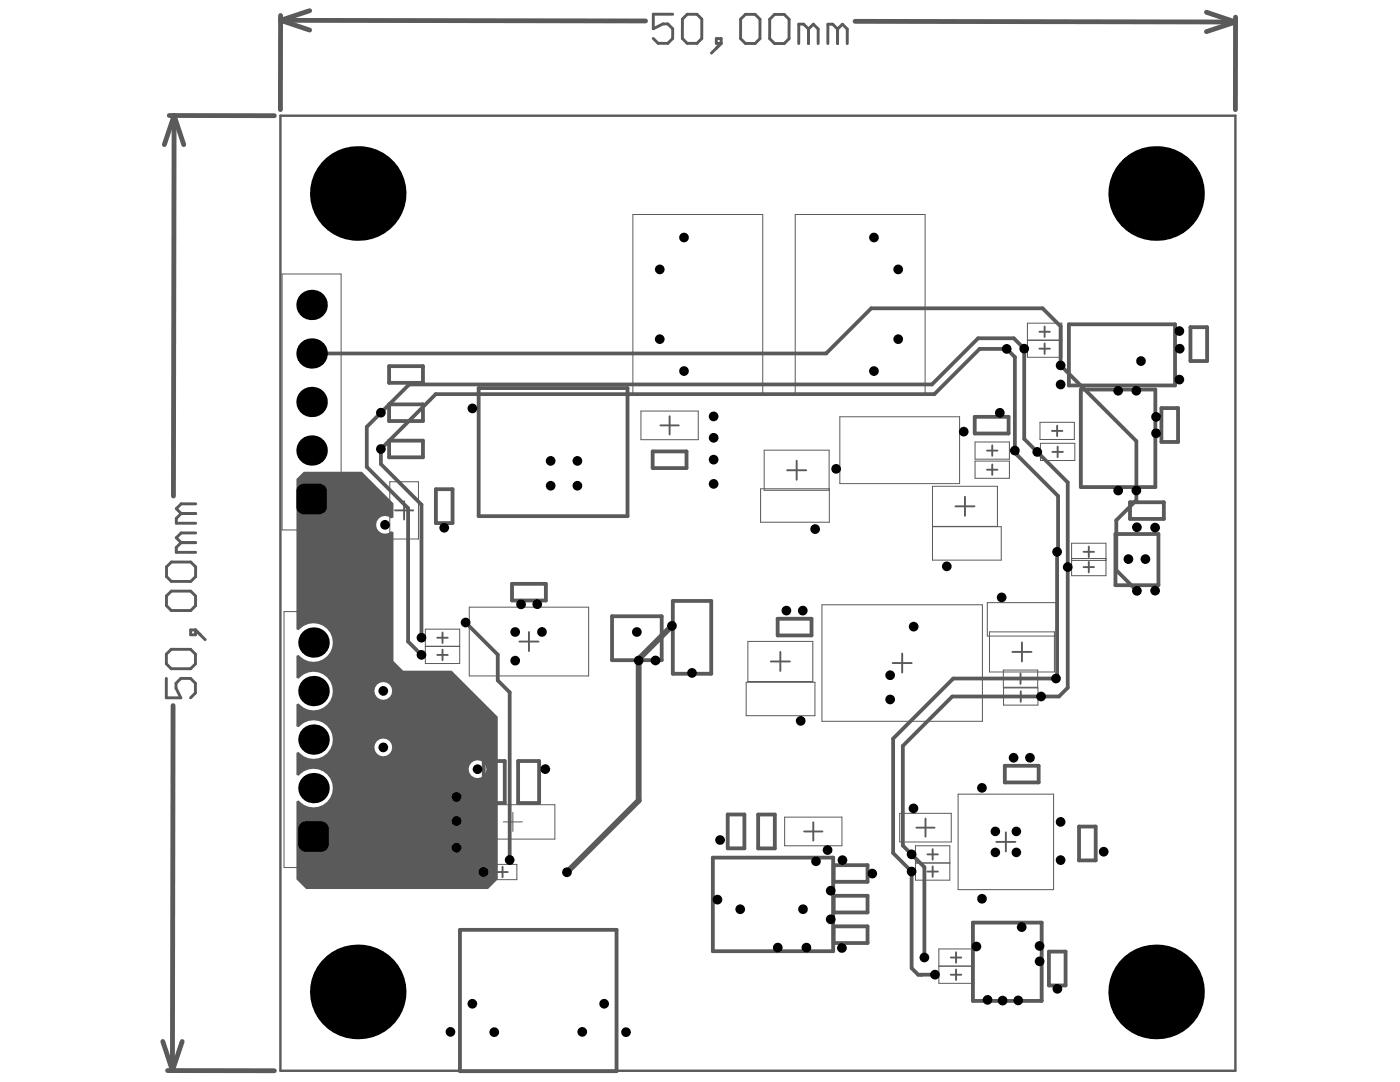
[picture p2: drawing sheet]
<svg xmlns="http://www.w3.org/2000/svg" width="279mm" height="216mm" viewBox="0 0 279 216" stroke-linecap="round" stroke-linejoin="round" font-family="sans-serif">
<g fill="none" stroke="#5a5a5a" stroke-width=".2">
<path d="M56.3 54.7h11.8v51h-11.8zM126.3 42.8h25.9v35.8h-25.9zM158.7 42.8h25.9v35.8h-25.9zM205 64.5h6.9v6.8h-6.9zM205 67.9h6.9M77.8 96.1h5.7v11.5h-5.7zM127.9 82h11.5v5.7h-11.5zM165.5 97.5h-13.7v6.7h13.7v-14.4h-13v8h13M167.6 83.2h23.9v13.3h-23.9zM186.1 97h13v8h-13zM194.6 88.2h6.9v3.4h-6.9zM194.6 92h6.9v3.4h-6.9z"/>
<path d="M207.5 84.3h6.9v3.4h-6.9zM207.6 88.5h6.9v3.4h-6.9zM186.1 105.1h13.7v6.7h-13.7zM213.9 108.4h6.8v6.5h-6.8zM213.9 111.8h6.8M213.9 111.4h6.8M56.7 122h11.8v51.1h-11.8zM84.9 125.5h6.8v6.9h-6.8zM84.9 129h6.8M93.7 121.2h23.8v13.7h-23.8zM148.9 136.1h13.7v6.7h-13.7zM149.3 128h12.9v8h-12.9z"/>
<path d="M164 120.7h32.1v23.2h-32.1zM197 120.3h13.8v6.6h-13.8zM197.5 126.1h12.9v8h-12.9zM200.2 133.7h6.9v3.4h-6.9zM200.3 137.3h6.8v3.4h-6.8zM191.2 158.5h19.1v19h-19.1zM94 160.6h16.7v6.8h-16.7zM97.4 172.5h5.8v3h-5.8zM100.4 164h3.9M102.4 162.1v3.8M156.6 163.1h11.4v5.7h-11.4zM179.6 162.3h10.2v5.7h-10.2z"/>
<path d="M182.7 168.8h6.9v6.8h-6.9zM182.7 172.2h6.9M187.4 189.3h6.8v6.9h-6.8zM187.4 192.8h6.8"/>
</g>
<g fill="none" stroke="#5a5a5a" stroke-width=".76">
<path d="M77.7 73.1h6.7v3.3h-6.7zM95.5 77.4h29.7v25.6h-29.7zM213.3 64.7h21.2v12.2h-21.2zM215.7 77.7h14.9v19.5h-14.9zM237.6 65.3h3.3v6.7h-3.3zM77.7 80.7h6.7v3.3h-6.7zM77.7 87.9h6.7v3.4h-6.7zM87 97.6h3.3v6.8h-3.3zM130.3 90.1h6.7v3.3h-6.7zM194.5 83.2h6.8v3.3h-6.8zM231.8 81.4h3.3v6.8h-3.3zM102.2 116.5h6.7v3.3h-6.7z"/>
<path d="M134.3 119.9h7.6v14.5h-7.6zM222.6 106.6h8.6v10.2h-8.6zM225.5 100.2h6.8v3.3h-6.8zM70.9 136.2h3.3v6.8h-3.3zM122.1 123h10v8.7h-10zM155.2 123.5h6.8v3.3h-6.8zM70.9 144.1h3.3v6.7h-3.3zM96.5 151.9h4.2v8.3h-4.2zM103.4 151.9h4.2v8.3h-4.2zM200.5 152.8h6.8v3.3h-6.8zM142.3 171.1h24v18.7h-24zM145.2 162.5h3.4v6.8h-3.4z"/>
<path d="M151.3 162.5h3.3v6.8h-3.3zM166.4 172.6h6.7v3.4h-6.7zM166.4 178.7h6.7v3.4h-6.7zM215.3 164.9h3.4v6.8h-3.4zM91.8 185.5h31.2v28.2h-31.2zM166.4 184.8h6.7v3.4h-6.7zM194.2 184.1h13.7v15.6h-13.7zM209.3 189.9h3.4v6.7h-3.4z"/>
</g>
<g fill="none" stroke="#5a5a5a" stroke-width=".38">
<path d="M207.4 69.6h2.1M207.4 66.2h2.1M208.5 65.2v2M208.5 68.5v2.1M131.8 84.9h3.7M133.6 83.1v3.6M157.1 93.8h3.8M159 91.9v3.8M192.6 99.1v3.8M197 89.9h2.1M197 93.7h2.1M198 88.9v2.1"/>
<path d="M198 92.7v2.1M209.9 86h2.1M210 90.2h2.1M211 84.9v2.1M211.1 89.1v2.1M78.8 101.8h3.7M80.6 100v3.7M190.7 101h3.8M216.2 110.1h2.1M216.2 113.2h2.1M217.3 109.1v2.1M217.3 112.1v2.1"/>
<path d="M87.3 127.3h2.1M87.3 130.7h2.1M88.3 126.2v2.1M88.3 129.6v2.1M103.7 128h3.8M105.6 126.1v3.8M153.8 132h3.8M155.7 130.1v3.8M178.1 132.3h3.9M180 130.4v3.8M202 130.1h3.9M202.6 135.4h2.1"/>
<path d="M202.7 139h2.1M203.7 134.4v2.1M203.7 137.9v2.1M204 128.2v3.8M99.2 174h2.1M100.3 173v2.1M160.5 165.9h3.6M162.3 164.1v3.6M182.9 165.1h3.6M184.7 163.3v3.7M185.1 170.5h2.1M185.1 173.9h2.1"/>
<path d="M186.1 169.4v2.1M186.1 172.9v2.1M198.8 168h3.8M200.7 166.1v3.8M189.8 191.1h2M189.8 194.5h2M190.8 190v2.1M190.8 193.4v2.1"/>
</g>
<path d="M56 23.1h190.5v190.6h-190.5z" fill="none" stroke="#5a5a5a" stroke-width=".48"/>
<g fill="none" stroke="#5a5a5a" stroke-width=".96">
<path d="M56 4.1l5.8 1.9M56 4.1l72.8 .1M56 3.1v18.8M61.8 2.1l-5.8 2M170.6 4.3l76 .1M240.8 2.4l5.8 2M246.6 4.4l-5.8 1.9M246.6 3.4v18.5M33.8 23.1h21M34.7 23.1l2 5.8M34.7 23.1l-1.9 5.8M34.7 23.1l-.1 75.9"/>
<path d="M34.5 140.8l-.1 72.8M32.5 207.8l1.9 5.8M33.4 213.6l21.4 .1M36.4 207.8l-2 5.8"/>
</g>
<g fill="none" stroke="#5a5a5a" stroke-width=".58">
<path d="M134.3 2.8h-3.9v2.9l1.9-.9h1l.9 .9v2l-.9 .9h-2l-.9-.9M136.2 3.8l1-1h1.9l1 1v3.9l-1 1h-2l-.9-1zM143 7.7h.9v1h-.9zM143.9 8.7l-1.9 1.9M147.8 3.8l1-.9h1.9l1 .9v3.9l-1 1h-1.9l-1-1zM153.6 3.8l1-.9h1.9l1 .9v3.9l-1 1h-1.9l-1-1zM161.3 5.8l-.9-1h-1v3.9M161.3 5.8v2.9M161.3 5.8l1-1 1 1v2.9M167.2 5.8l-1-1h-1v3.9M167.2 5.8v2.9M167.2 5.8l.9-1 1 1v2.9"/>
<path d="M33.2 118.9l1-1 3.9 .1 .9 .9v2l-.9 .9h-3.9l-1-.9zM33.2 113.1l1-1h3.9l.9 1v2l-.9 .9h-3.9l-1-1zM36.1 108.3l-.9 .9v1h3.8M36.1 108.3h2.9M36.2 102.5l-1 .9v1h3.9M36.2 102.5h2.9M39.1 106.3h-3l-.9 1 .9 1M39.1 100.5h-2.9l-1 1 1 1M33.2 135.4v3.8h2.9l-1-1.9v-1l1-.9h1.9l1 .9v2l-1 .9M33.2 130.5l1-.9h3.8l1 .9v2l-1 .9h-3.8l-1-.9zM38.1 125.7h.9v1h-1zM39 125.7l2 1.9"/>
</g>
<path d="M59.2 95.6l1.4-1.5h11.6l6.3 6.3v2.8l-.5 .2a1.77 1.77 0 0 0-2.4 .1 1.77 1.77 0 0 0 0 2.5 1.77 1.77 0 0 0 2.4 0l.5 .2v25.7l2 1.9h9.6l9.2 9.2v32.5l-1.9 1.9h-36.3l-1.9-1.9v-15.6l.4-.2a3.8 3.8 0 0 0 5.6 .3 3.8 3.8 0 0 0 0-5.5 3.8 3.8 0 0 0-5.6 .3l-.4-.2v-4.4l.4-.2a3.8 3.8 0 0 0 5.6 .4 3.8 3.8 0 0 0 0-5.6 3.8 3.8 0 0 0-5.6 .3l-.4-.2v-4.4l.4-.1a3.8 3.8 0 0 0 5.6 .3 3.8 3.8 0 0 0 0-5.6 3.8 3.8 0 0 0-5.6 .3l-.4-.1v-4.5l.4-.1a3.8 3.8 0 0 0 5.6 .3 3.8 3.8 0 0 0 0-5.6 3.8 3.8 0 0 0-5.6 .3l-.4-.1zM74.7 137.9a1.8 1.8 0 0 0 3.6 0 1.8 1.8 0 0 0-3.6 0zM74.7 149.1a1.8 1.8 0 0 0 3.6 0 1.8 1.8 0 0 0-3.6 0zM93.5 153.5a1.8 1.8 0 0 0 3.6 0 1.8 1.8 0 0 0-3.6 0z" fill="#5a5a5a"/>
<path d="M73.2 85.2v8M92.9 124.2l6.4 6.4v5.2l2.4 2.3v33.5" fill="none" stroke="#5a5a5a" stroke-width=".75"/>
<path d="M127.5 131.8v27.9l-14.4 14.4" fill="none" stroke="#5a5a5a" stroke-width="1.2"/>
<circle cx="76" cy="82.4" r=".38" fill="#5a5a5a"/>
<path d="M62.2 70.5h102.7l9-9h34.2l3.6 3.6v7.8l15.1 15.1v11.8l-4 4v10l4.1 4.1M73.2 85.2l8.5-8.5h104.3l9.2-9.2h7.1l2.1 2.1v18l8.7 8.7v40.9l-1.8 1.8h-21.3l-9.8 9.8v19.9l4.3 4.3v18.1M73.2 93.2l8.2 8.2v26.6l2.7 2.7M84.1 127.2v-26.5l-8.1-8.1v-3l11-11h99.5l9-9h5.4l1.6 1.7v18.9l8.7 8.8v10.9l-.2 .2v25.1l-.3 .2h-20.5l-12 12v22.8l3.7 3.7v19.3l1.4 1.3h3.3M183.9 194.5h.1" fill="none" stroke="#5a5a5a" stroke-width=".75"/>
<path d="M134.1 124.9l-6.2 6.2" fill="none" stroke="#5a5a5a" stroke-width="1.2"/>
<g fill="#000">
<path d="M59.4 97.1l.8-.5 .5-.1v1.5h-1.6zM63.7 96.5a1.52 1.52 0 0 1 1.5 1.5h-1.5zM59.1 101.1h1.6v1.5a1.52 1.52 0 0 1-1.6-1.5zM63.7 101.1h1.5a1.52 1.52 0 0 1-1.5 1.5zM59.8 164.5l.8-.5 .4-.1v1.5h-1.5zM59.5 168.5h1.5v1.5a1.52 1.52 0 0 1-1.5-1.5zM64.1 168.5h1.5a1.52 1.52 0 0 1-1.5 1.5zM64.1 163.9a1.52 1.52 0 0 1 1.5 1.5h-1.5z"/>
<circle cx="71.4" cy="38.6" r="9.5"/>
<circle cx="230.7" cy="38.6" r="9.5"/>
<circle cx="131.7" cy="53.8" r=".97"/>
<circle cx="136.5" cy="47.4" r=".97"/>
<circle cx="174.4" cy="47.4" r=".97"/>
<circle cx="179.3" cy="53.8" r=".97"/>
<circle cx="62.2" cy="70.5" r="3"/>
<circle cx="62.2" cy="60.8" r="3"/>
<circle cx="131.7" cy="67.7" r=".97"/>
<circle cx="136.5" cy="74" r=".97"/>
<circle cx="174.4" cy="74" r=".97"/>
<circle cx="179.3" cy="67.7" r=".97"/>
<circle cx="200.9" cy="69.6" r=".97"/>
<circle cx="204.4" cy="69.6" r=".97"/>
<circle cx="211.7" cy="76.7" r=".97"/>
<circle cx="211.7" cy="72.9" r=".97"/>
<circle cx="223.2" cy="78" r=".97"/>
<circle cx="226.8" cy="78" r=".97"/>
<circle cx="227.7" cy="72" r=".97"/>
<circle cx="235.4" cy="66.1" r=".97"/>
<circle cx="235.4" cy="75.7" r=".97"/>
<circle cx="235.4" cy="69.6" r=".97"/>
<circle cx="62.2" cy="80.2" r="3"/>
<circle cx="62.2" cy="89.9" r="3"/>
<circle cx="76" cy="82.4" r=".97"/>
<circle cx="76" cy="89.6" r=".97"/>
<circle cx="94.3" cy="81.5" r=".97"/>
<circle cx="109.9" cy="96.9" r=".97"/>
<circle cx="109.9" cy="92" r=".97"/>
<circle cx="115.2" cy="96.9" r=".97"/>
<circle cx="115.2" cy="92" r=".97"/>
<circle cx="142.4" cy="83.1" r=".97"/>
<circle cx="142.4" cy="91.7" r=".97"/>
<circle cx="142.4" cy="96.6" r=".97"/>
<circle cx="142.4" cy="87.4" r=".97"/>
<circle cx="166.9" cy="93.6" r=".97"/>
<circle cx="192.3" cy="86.1" r=".97"/>
<circle cx="199.5" cy="82.4" r=".97"/>
<circle cx="202.5" cy="89.9" r=".97"/>
<circle cx="207" cy="90.2" r=".97"/>
<circle cx="223.2" cy="97.9" r=".97"/>
<circle cx="226.8" cy="97.9" r=".97"/>
<circle cx="230.7" cy="86.5" r=".97"/>
<circle cx="230.7" cy="83.2" r=".97"/>
<circle cx="76.8" cy="104.7" r=".97"/>
<circle cx="88.7" cy="105.3" r=".97"/>
<circle cx="162.7" cy="105.6" r=".97"/>
<circle cx="189" cy="113" r=".97"/>
<circle cx="199.9" cy="119.2" r=".97"/>
<circle cx="211" cy="110.1" r=".97"/>
<circle cx="213.1" cy="113.2" r=".97"/>
<circle cx="225.2" cy="111.6" r=".97"/>
<circle cx="226.9" cy="105.2" r=".97"/>
<circle cx="226.9" cy="117.9" r=".97"/>
<circle cx="228.6" cy="111.6" r=".97"/>
<circle cx="230.5" cy="105.3" r=".97"/>
<circle cx="230.5" cy="117.9" r=".97"/>
<circle cx="62.6" cy="128.2" r="3"/>
<circle cx="62.6" cy="137.9" r="3"/>
<circle cx="76.5" cy="137.9" r=".97"/>
<circle cx="84.1" cy="127.2" r=".97"/>
<circle cx="84.1" cy="130.7" r=".97"/>
<circle cx="92.9" cy="124.2" r=".97"/>
<circle cx="102.8" cy="126.1" r=".97"/>
<circle cx="102.8" cy="131.8" r=".97"/>
<circle cx="104" cy="120.6" r=".97"/>
<circle cx="107.2" cy="120.6" r=".97"/>
<circle cx="108.2" cy="126.1" r=".97"/>
<circle cx="127.1" cy="126.1" r=".97"/>
<circle cx="127.5" cy="131.8" r=".97"/>
<circle cx="130.8" cy="131.8" r=".97"/>
<circle cx="134.1" cy="124.9" r=".97"/>
<circle cx="138.1" cy="134.3" r=".97"/>
<circle cx="156.9" cy="121.8" r=".97"/>
<circle cx="160.2" cy="121.8" r=".97"/>
<circle cx="177.6" cy="134.7" r=".97"/>
<circle cx="177.6" cy="139.6" r=".97"/>
<circle cx="182.3" cy="125" r=".97"/>
<circle cx="207.8" cy="139" r=".97"/>
<circle cx="210.7" cy="135.4" r=".97"/>
<circle cx="62.6" cy="147.6" r="3"/>
<circle cx="62.6" cy="157.3" r="3"/>
<circle cx="76.5" cy="149.1" r=".97"/>
<circle cx="91.1" cy="159" r=".97"/>
<circle cx="95.3" cy="153.5" r=".97"/>
<circle cx="108.8" cy="153.5" r=".97"/>
<circle cx="159.8" cy="143.8" r=".97"/>
<circle cx="196" cy="157.2" r=".97"/>
<circle cx="202.3" cy="151.2" r=".97"/>
<circle cx="205.6" cy="151.2" r=".97"/>
<circle cx="91.1" cy="169.2" r=".97"/>
<circle cx="91.1" cy="163.8" r=".97"/>
<circle cx="96.5" cy="174" r=".97"/>
<circle cx="101.7" cy="171.6" r=".97"/>
<circle cx="113.1" cy="174.1" r=".97"/>
<circle cx="143.2" cy="179.5" r=".97"/>
<circle cx="143.7" cy="167.6" r=".97"/>
<circle cx="162.9" cy="171.9" r=".97"/>
<circle cx="165.2" cy="169.6" r=".97"/>
<circle cx="165.8" cy="177.7" r=".97"/>
<circle cx="168.1" cy="171.6" r=".97"/>
<circle cx="174.1" cy="174.3" r=".97"/>
<circle cx="181.9" cy="173.9" r=".97"/>
<circle cx="181.9" cy="170.5" r=".97"/>
<circle cx="182.3" cy="161.3" r=".97"/>
<circle cx="196" cy="179.3" r=".97"/>
<circle cx="198.6" cy="165.9" r=".95"/>
<circle cx="198.6" cy="170.1" r=".95"/>
<circle cx="202.8" cy="165.9" r=".95"/>
<circle cx="202.8" cy="170.1" r=".95"/>
<circle cx="211.7" cy="171.6" r=".97"/>
<circle cx="211.7" cy="164" r=".97"/>
<circle cx="220.3" cy="170" r=".97"/>
<circle cx="71.4" cy="197.9" r="9.5"/>
<circle cx="147.7" cy="181.4" r=".97"/>
<circle cx="155.2" cy="189.1" r=".97"/>
<circle cx="160.3" cy="181.4" r=".97"/>
<circle cx="160.9" cy="189.1" r=".97"/>
<circle cx="165.8" cy="183.4" r=".97"/>
<circle cx="168" cy="189.2" r=".97"/>
<circle cx="184.5" cy="191.1" r=".97"/>
<circle cx="186.6" cy="194.5" r=".97"/>
<circle cx="194.9" cy="188.9" r=".97"/>
<circle cx="197.1" cy="199.5" r=".97"/>
<circle cx="200.1" cy="199.7" r=".97"/>
<circle cx="203.2" cy="199.6" r=".97"/>
<circle cx="203.9" cy="185" r=".97"/>
<circle cx="207.5" cy="188.8" r=".97"/>
<circle cx="207.5" cy="191.8" r=".97"/>
<circle cx="211" cy="197.3" r=".97"/>
<circle cx="230.7" cy="197.9" r="9.5"/>
<circle cx="89.9" cy="205.9" r=".97"/>
<circle cx="94.3" cy="200.3" r=".97"/>
<circle cx="98.6" cy="206" r=".97"/>
<circle cx="116.2" cy="205.9" r=".97"/>
<circle cx="120.6" cy="200.3" r=".97"/>
<circle cx="124.9" cy="206" r=".97"/>
</g>
<g fill="#000">
<path d="M59.1 98l1.6-1.5h3l1.5 1.5v3.1l-1.5 1.5h-3l-1.6-1.5z" fill-rule="evenodd"/>
<path d="M59.5 165.4l1.5-1.5h3.1l1.5 1.5v3.1l-1.5 1.5h-3.1l-1.5-1.5z" fill-rule="evenodd"/>
</g>
</svg>
